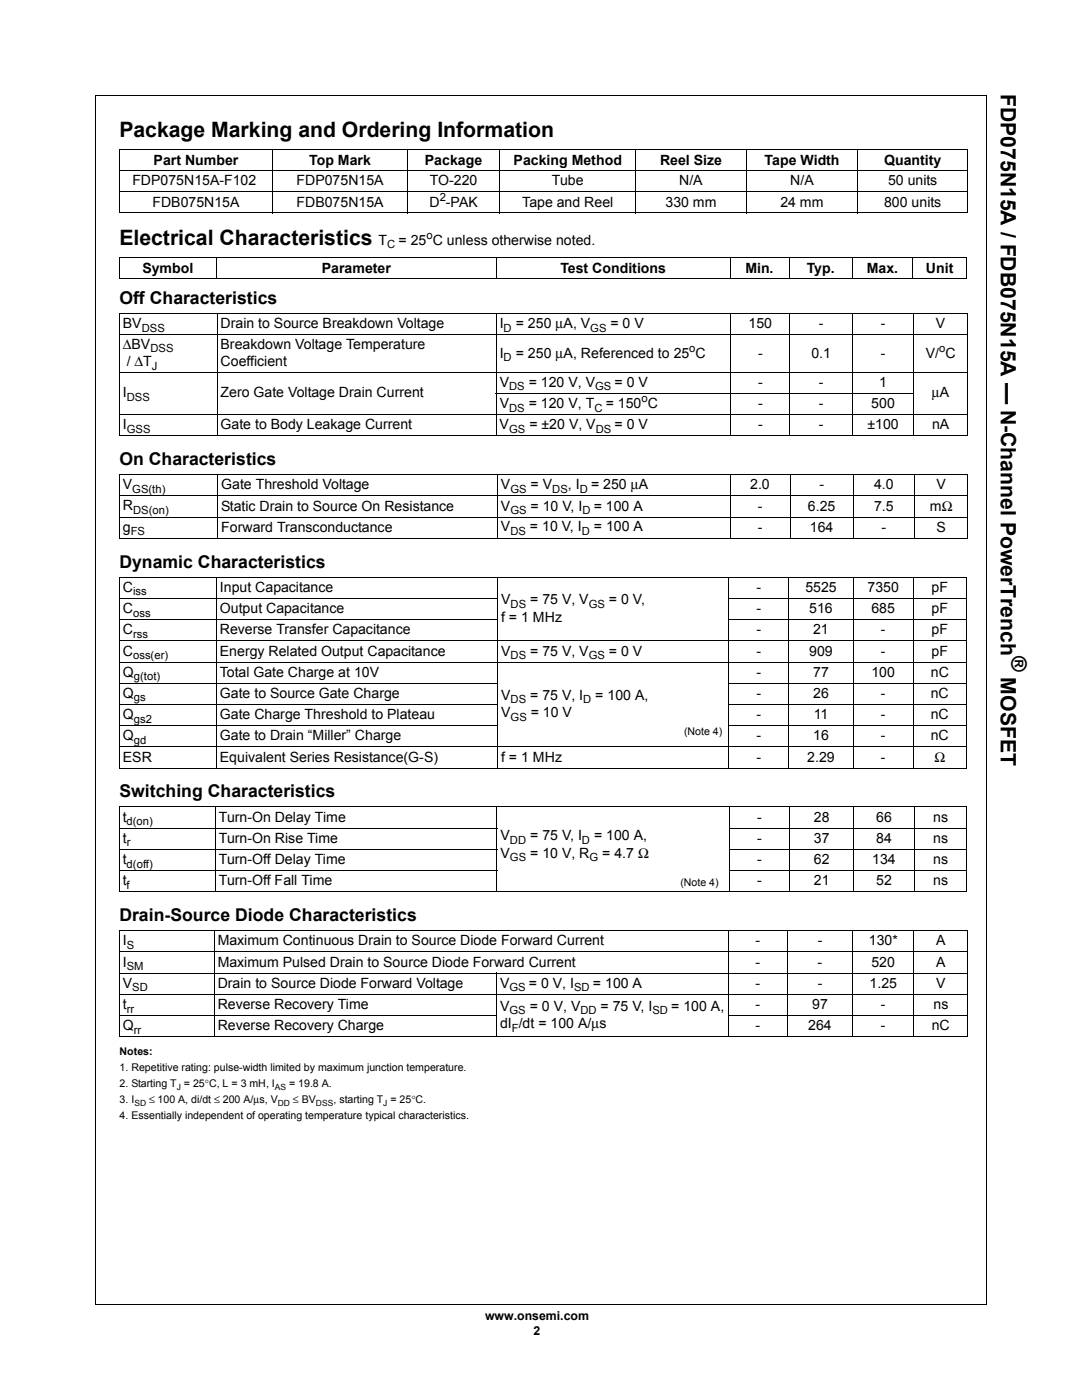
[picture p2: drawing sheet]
<svg xmlns="http://www.w3.org/2000/svg" width="216mm" height="279mm" viewBox="0 0 216 279" stroke-linecap="round" stroke-linejoin="round" font-family="sans-serif">
<defs><g id="words">
<g font-size="4.2">
<text x="199.7" y="18.7" transform="rotate(90 199.7 18.7)">FDP075N15A / FDB075N15A — N-Channel PowerTrench</text>
<text x="23.8" y="27.3">Package Marking and Ordering Information</text>
<text x="23.8" y="48.9">Electrical Characteristics</text>
<text x="201.8" y="130.9" transform="rotate(90 201.8 130.9)">®</text>
<text x="199.7" y="135.2" transform="rotate(90 199.7 135.2)">MOSFET</text>
</g>
<g font-size="3.5">
<text x="23.8" y="60.7">Off Characteristics</text>
<text x="23.8" y="92.8">On Characteristics</text>
<text x="23.8" y="113.3">Dynamic Characteristics</text>
<text x="23.8" y="159.2">Switching Characteristics</text>
<text x="23.8" y="183.9">Drain-Source Diode Characteristics</text>
</g>
<g font-size="2.8">
<text x="30.6" y="32.9">Part Number</text>
<text x="61.7" y="32.9">Top Mark</text>
<text x="84.8" y="32.9">Package</text>
<text x="102.5" y="32.9">Packing Method</text>
<text x="131.7" y="32.9">Reel Size</text>
<text x="152.6" y="32.9">Tape Width</text>
<text x="176.4" y="32.9">Quantity</text>
<text x="26.4" y="37">FDP075N15A-F102</text>
<text x="30.4" y="41.4">FDB075N15A</text>
<text x="59.2" y="37">FDP075N15A</text>
<text x="59.2" y="41.2">FDB075N15A</text>
<text x="85.7" y="41.2">D -PAK</text>
<text x="85.8" y="37">TO-220</text>
<text x="104.2" y="41.2">Tape and Reel</text>
<text x="110.1" y="37">Tube</text>
<text x="132.8" y="41.2">330 mm</text>
<text x="135.5" y="37">N/A</text>
<text x="155.7" y="41.2">24 mm</text>
<text x="157.7" y="37">N/A</text>
<text x="176.4" y="41.2">800 units</text>
<text x="177.2" y="37">50 units</text>
<text x="75.5" y="48.9">T</text>
<text x="79.5" y="48.9">= 25 C unless otherwise noted.</text>
<text x="28.4" y="54.4">Symbol</text>
<text x="64.2" y="54.4">Parameter</text>
<text x="111.8" y="54.4">Test Conditions</text>
<text x="148.7" y="54.4">Min.</text>
<text x="161" y="54.4">Typ.</text>
<text x="173" y="54.4">Max.</text>
<text x="184.8" y="54.4">Unit</text>
<text x="24.5" y="65.6">BV</text>
<text x="44" y="65.6">Drain to Source Breakdown Voltage</text>
<text x="99.7" y="65.6">I</text>
<text x="102.9" y="65.6">= 250 μA, V</text>
<text x="121.8" y="65.6">= 0 V</text>
<text x="149.4" y="65.6">150</text>
<text x="163.4" y="65.6">-</text>
<text x="175.7" y="65.6">-</text>
<text x="186.8" y="65.6">V</text>
<text x="24.5" y="69.6">Δ</text>
<text x="26.2" y="69.6">BV</text>
<text x="44" y="69.6">Breakdown Voltage Temperature</text>
<text x="99.7" y="71.4">I</text>
<text x="102.9" y="71.4">= 250 μA, Referenced to 25 C</text>
<text x="151.3" y="71.4">-</text>
<text x="161.9" y="71.4">0.1</text>
<text x="175.7" y="71.4">-</text>
<text x="184.7" y="71.4">V/ C</text>
<text x="25.3" y="73.1">/</text>
<text x="26.9" y="73.1">ΔT</text>
<text x="44" y="73.1">Coefficient</text>
<text x="99.7" y="77.2">V</text>
<text x="105.5" y="77.2">= 120 V, V</text>
<text x="122.6" y="77.2">= 0 V</text>
<text x="151.3" y="77.2">-</text>
<text x="163.4" y="77.2">-</text>
<text x="175.4" y="77.2">1</text>
<text x="24.5" y="79.3">I</text>
<text x="44" y="79.3">Zero Gate Voltage Drain Current</text>
<text x="99.7" y="81.4">V</text>
<text x="105.5" y="81.4">= 120 V, T</text>
<text x="120.9" y="81.4">= 150 C</text>
<text x="151.3" y="81.4">-</text>
<text x="163.4" y="81.4">-</text>
<text x="173.9" y="81.4">500</text>
<text x="185.9" y="79.3">μA</text>
<text x="24.5" y="85.7">I</text>
<text x="44" y="85.7">Gate to Body Leakage Current</text>
<text x="99.7" y="85.7">V</text>
<text x="105.6" y="85.7">= ±20 V, V</text>
<text x="122.6" y="85.7">= 0 V</text>
<text x="151.3" y="85.7">-</text>
<text x="163.4" y="85.7">-</text>
<text x="173.1" y="85.7">±100</text>
<text x="186" y="85.7">nA</text>
<text x="24.5" y="101.8">R</text>
<text x="24.5" y="97.7">V</text>
<text x="44.1" y="97.7">Gate Threshold Voltage</text>
<text x="44.1" y="101.9">Static Drain to Source On Resistance</text>
<text x="99.9" y="97.7">V</text>
<text x="99.9" y="101.9">V</text>
<text x="105.9" y="97.7">= V</text>
<text x="105.9" y="101.9">= 10 V, I</text>
<text x="113.3" y="97.7">, I</text>
<text x="117.9" y="97.7">= 250 μA</text>
<text x="118.5" y="101.9">= 100 A</text>
<text x="149.7" y="97.7">2.0</text>
<text x="151.2" y="101.9">-</text>
<text x="161.2" y="101.9">6.25</text>
<text x="163.5" y="97.7">-</text>
<text x="174.4" y="97.7">4.0</text>
<text x="174.4" y="101.9">7.5</text>
<text x="185.6" y="101.9">mΩ</text>
<text x="186.9" y="97.7">V</text>
<text x="24.5" y="106.1">g</text>
<text x="44.1" y="106.1">Forward Transconductance</text>
<text x="99.9" y="106">V</text>
<text x="105.7" y="106">= 10 V, I</text>
<text x="118.5" y="106">= 100 A</text>
<text x="151.2" y="106.1">-</text>
<text x="161.6" y="106.1">164</text>
<text x="175.9" y="106.1">-</text>
<text x="186.9" y="106.1">S</text>
<text x="24.5" y="118.1">C</text>
<text x="43.9" y="118.1">Input Capacitance</text>
<text x="151" y="118.1">-</text>
<text x="160.7" y="118.1">5525</text>
<text x="173.1" y="118.1">7350</text>
<text x="185.9" y="118.1">pF</text>
<text x="24.5" y="122.4">C</text>
<text x="43.9" y="122.4">Output Capacitance</text>
<text x="100" y="124.1">f = 1 MHz</text>
<text x="100" y="120.6">V</text>
<text x="105.8" y="120.6">= 75 V, V</text>
<text x="121.5" y="120.6">= 0 V,</text>
<text x="151" y="122.4">-</text>
<text x="161.5" y="122.4">516</text>
<text x="173.9" y="122.4">685</text>
<text x="185.9" y="122.4">pF</text>
<text x="24.5" y="126.6">C</text>
<text x="24.5" y="130.8">C</text>
<text x="43.9" y="126.6">Reverse Transfer Capacitance</text>
<text x="43.9" y="130.8">Energy Related Output Capacitance</text>
<text x="100" y="130.8">V</text>
<text x="105.8" y="130.8">= 75 V, V</text>
<text x="121.5" y="130.8">= 0 V</text>
<text x="150.9" y="126.6">-</text>
<text x="151" y="130.8">-</text>
<text x="161.5" y="130.8">909</text>
<text x="162.2" y="126.6">21</text>
<text x="175.8" y="126.6">-</text>
<text x="175.8" y="130.8">-</text>
<text x="185.9" y="126.6">pF</text>
<text x="185.9" y="130.8">pF</text>
<text x="24.5" y="135.1">Q</text>
<text x="43.9" y="135.1">Total Gate Charge at 10V</text>
<text x="151" y="135.1">-</text>
<text x="162.3" y="135.1">77</text>
<text x="173.9" y="135.1">100</text>
<text x="185.7" y="135.1">nC</text>
<text x="24.5" y="139.3">Q</text>
<text x="24.5" y="143.5">Q</text>
<text x="43.9" y="139.3">Gate to Source Gate Charge</text>
<text x="43.9" y="143.5">Gate Charge Threshold to Plateau</text>
<text x="100" y="139.6">V</text>
<text x="100" y="143.2">V</text>
<text x="105.8" y="139.6">= 75 V, I</text>
<text x="105.9" y="143.2">= 10 V</text>
<text x="118.8" y="139.6">= 100 A,</text>
<text x="151" y="139.3">-</text>
<text x="151" y="143.5">-</text>
<text x="162.3" y="139.3">26</text>
<text x="162.4" y="143.5">11</text>
<text x="175.8" y="143.5">-</text>
<text x="175.8" y="139.3">-</text>
<text x="185.7" y="143.5">nC</text>
<text x="185.7" y="139.3">nC</text>
<text x="24.5" y="147.8">Q</text>
<text x="43.9" y="147.8">Gate to Drain “Miller” Charge</text>
<text x="151" y="147.8">-</text>
<text x="162.3" y="147.8">16</text>
<text x="175.8" y="147.8">-</text>
<text x="185.7" y="147.8">nC</text>
<text x="24.5" y="152">ESR</text>
<text x="43.9" y="152">Equivalent Series Resistance(G-S)</text>
<text x="100" y="152">f = 1 MHz</text>
<text x="151" y="152">-</text>
<text x="161.1" y="152">2.29</text>
<text x="175.8" y="152">-</text>
<text x="186.5" y="152">Ω</text>
<text x="24.5" y="164">t</text>
<text x="43.7" y="164">Turn-On Delay Time</text>
<text x="99.9" y="167.7">V</text>
<text x="105.8" y="167.7">= 75 V, I</text>
<text x="118.5" y="167.7">= 100 A,</text>
<text x="151.1" y="164">-</text>
<text x="162.4" y="164">28</text>
<text x="174.8" y="164">66</text>
<text x="186.2" y="164">ns</text>
<text x="24.5" y="172.4">t</text>
<text x="24.5" y="168.2">t</text>
<text x="43.7" y="168.2">Turn-On Rise Time</text>
<text x="43.7" y="172.4">Turn-Off Delay Time</text>
<text x="99.9" y="171.2">V</text>
<text x="105.8" y="171.2">= 10 V, R</text>
<text x="120.2" y="171.2">= 4.7 Ω</text>
<text x="151.1" y="168.2">-</text>
<text x="151.1" y="172.4">-</text>
<text x="162.4" y="168.2">37</text>
<text x="162.4" y="172.4">62</text>
<text x="174.1" y="172.4">134</text>
<text x="174.8" y="168.2">84</text>
<text x="186.2" y="168.2">ns</text>
<text x="186.2" y="172.4">ns</text>
<text x="24.5" y="176.7">t</text>
<text x="43.7" y="176.7">Turn-Off Fall Time</text>
<text x="151.1" y="176.7">-</text>
<text x="162.4" y="176.7">21</text>
<text x="174.8" y="176.7">52</text>
<text x="186.2" y="176.7">ns</text>
<text x="24.5" y="188.7">I</text>
<text x="43.4" y="188.7">Maximum Continuous Drain to Source Diode Forward Current</text>
<text x="150.8" y="188.7">-</text>
<text x="163.2" y="188.7">-</text>
<text x="173.4" y="188.7">130*</text>
<text x="186.8" y="188.7">A</text>
<text x="24.5" y="197.1">V</text>
<text x="24.5" y="192.9">I</text>
<text x="43.4" y="192.9">Maximum Pulsed Drain to Source Diode Forward Current</text>
<text x="43.4" y="197.1">Drain to Source Diode Forward Voltage</text>
<text x="99.8" y="197.1">V</text>
<text x="105.5" y="197.1">= 0 V, I</text>
<text x="118.3" y="197.1">= 100 A</text>
<text x="150.8" y="192.9">-</text>
<text x="150.8" y="197.1">-</text>
<text x="163.2" y="192.9">-</text>
<text x="163.2" y="197.1">-</text>
<text x="173.5" y="197.1">1.25</text>
<text x="173.9" y="192.9">520</text>
<text x="186.8" y="192.9">A</text>
<text x="186.8" y="197.1">V</text>
<text x="24.5" y="201.4">t</text>
<text x="43.4" y="201.4">Reverse Recovery Time</text>
<text x="99.8" y="201.7">V</text>
<text x="105.7" y="201.7">= 0 V, V</text>
<text x="119.8" y="201.7">= 75 V, I</text>
<text x="133.9" y="201.7">= 100 A,</text>
<text x="150.8" y="201.4">-</text>
<text x="162.1" y="201.4">97</text>
<text x="175.8" y="201.4">-</text>
<text x="186.3" y="201.4">ns</text>
<text x="24.5" y="205.6">Q</text>
<text x="43.4" y="205.6">Reverse Recovery Charge</text>
<text x="99.8" y="205.3">dI /dt = 100 A/μs</text>
<text x="150.8" y="205.6">-</text>
<text x="161.3" y="205.6">264</text>
<text x="175.8" y="205.6">-</text>
<text x="185.9" y="205.6">nC</text>
</g>
<g font-size="2.5">
<text x="96.8" y="263.5">www.onsemi.com</text>
<text x="106.5" y="266.5">2</text>
</g>
<g font-size="2.2">
<text x="87.7" y="40.1">2</text>
<text x="85.1" y="47.7">o</text>
<text x="77.3" y="49.6">C</text>
<text x="28.3" y="66.3">DSS</text>
<text x="30" y="70.3">DSS</text>
<text x="100.5" y="66.3">D</text>
<text x="117.8" y="66.3">GS</text>
<text x="137.5" y="70.3">o</text>
<text x="187.4" y="70.3">o</text>
<text x="30.3" y="73.9">J</text>
<text x="100.5" y="72.1">D</text>
<text x="101.6" y="77.9">DS</text>
<text x="118.8" y="77.9">GS</text>
<text x="25.3" y="80">DSS</text>
<text x="101.6" y="82.1">DS</text>
<text x="118.6" y="82.1">C</text>
<text x="128" y="80.3">o</text>
<text x="25.3" y="86.4">GSS</text>
<text x="101.6" y="86.4">GS</text>
<text x="118.9" y="86.4">DS</text>
<text x="26.4" y="98.4">GS(th)</text>
<text x="101.8" y="98.4">GS</text>
<text x="110.2" y="98.4">DS</text>
<text x="115.7" y="98.4">D</text>
<text x="26.1" y="106.8">FS</text>
<text x="26.5" y="102.5">DS(on)</text>
<text x="101.8" y="102.6">GS</text>
<text x="101.8" y="106.7">DS</text>
<text x="116.1" y="106.7">D</text>
<text x="116.2" y="102.6">D</text>
<text x="26.5" y="118.8">iss</text>
<text x="26.5" y="123.1">oss</text>
<text x="101.9" y="121.3">DS</text>
<text x="117.5" y="121.3">GS</text>
<text x="26.5" y="127.3">rss</text>
<text x="26.5" y="131.5">oss(er)</text>
<text x="101.9" y="131.5">DS</text>
<text x="117.5" y="131.5">GS</text>
<text x="26.7" y="135.8">g(tot)</text>
<text x="26.7" y="140">gs</text>
<text x="101.9" y="140.4">DS</text>
<text x="101.9" y="143.9">GS</text>
<text x="116.4" y="140.4">D</text>
<text x="26.7" y="144.2">gs2</text>
<text x="26.7" y="148.5">gd</text>
<text x="25.3" y="164.7">d(on)</text>
<text x="25.3" y="173.2">d(off)</text>
<text x="25.3" y="168.9">r</text>
<text x="101.7" y="168.4">DD</text>
<text x="101.7" y="171.9">GS</text>
<text x="116.1" y="168.4">D</text>
<text x="117.6" y="171.9">G</text>
<text x="25.3" y="177.4">f</text>
<text x="25.3" y="189.4">S</text>
<text x="25.3" y="193.6">SM</text>
<text x="26.4" y="197.8">SD</text>
<text x="101.7" y="197.8">GS</text>
<text x="114.6" y="197.8">SD</text>
<text x="25.3" y="202.1">rr</text>
<text x="101.7" y="202.4">GS</text>
<text x="115.8" y="202.4">DD</text>
<text x="130.2" y="202.4">SD</text>
<text x="26.7" y="206.3">rr</text>
<text x="102.1" y="206">F</text>
</g>
<g font-size="2.1">
<text x="136.5" y="146.7">(Note 4)</text>
<text x="135.8" y="176.7">(Note 4)</text>
<text x="23.9" y="210.6">Notes:</text>
<text x="23.9" y="213.8">1. Repetitive rating: pulse-width limited by maximum junction temperature.</text>
<text x="23.9" y="217">2. Starting T = 25°C, L = 3 mH, I</text>
<text x="23.9" y="220.2">3. I</text>
<text x="29.8" y="220.2">≤ 100 A, di/dt ≤ 200 A/μs, V</text>
<text x="57.7" y="217">= 19.8 A.</text>
<text x="58.5" y="220.2">≤ BV</text>
<text x="66.5" y="220.2">, starting T = 25°C.</text>
<text x="23.9" y="223.3">4. Essentially independent of operating temperature typical characteristics.</text>
</g>
<g font-size="1.7">
<text x="26.8" y="220.7">SD</text>
<text x="35.3" y="217.5">J</text>
<text x="54.8" y="217.5">AS</text>
<text x="55.4" y="220.7">DD</text>
<text x="63" y="220.7">DSS</text>
<text x="76.5" y="220.7">J</text>
</g>
</g></defs>
<g fill="none" stroke="#000" stroke-width=".2">
<path d="M19 19v241.3M19 19.1h177.9M196.8 19.1v241.3M23.8 29.8h169.3M23.8 34h169.3M23.8 38.3h169.3M23.8 29.8v12.7M54.4 29.8v12.7M81.3 29.8v12.7M99.8 29.8v12.7M126.8 29.8v12.7M148.9 29.8v12.7"/>
<path d="M171.2 29.8v12.7M193.1 29.8v12.7M23.8 42.5h169.3M23.8 51.3h169.2M23.8 55.6h169.2M23.8 51.4v4.1M43.2 51.3v4.3M99.1 51.3v4.3M145.7 51.3v4.3M157.5 51.3v4.3M170.1 51.3v4.3M182.1 51.3v4.3"/>
<path d="M192.9 51.4v4.1M23.8 62.6h169.3M23.8 66.8h169.3M23.8 74.3h169.3M23.8 62.7v24.2M43.3 62.6v24.4M99 78.5h83.4M99 62.6v24.4M145.8 62.6v24.4M157.6 62.6v24.4M170.1 62.6v24.4M182.3 62.6v24.4"/>
<path d="M193 62.7v24.2M23.8 82.7h169.3M23.8 87h169.3M23.8 94.7h169.4M23.8 99h169.4M23.8 94.8v12.6h169.4M43.4 94.7v12.8M99.3 94.7v12.8M145.7 94.7v12.8M157.6 94.7v12.8M170.3 94.7v12.8M182.5 94.7v12.8"/>
<path d="M193.1 94.8v12.6M23.8 103.2h169.4M23.8 115.2h169.1M23.8 119.4h75.5M23.8 115.2v38M43.2 115.1v38.2M99.3 115.1v38.2M145.4 119.4h47.5M145.4 115.1v38.2M157.4 115.1v38.2M170.2 115.1v38.2M182.2 115.1v38.2"/>
<path d="M192.8 115.2v38M23.8 123.7h75.5M23.8 127.9h169.1M23.8 132.1h169.1M23.8 136.4h75.5M145.4 123.7h47.5M145.4 136.4h47.5M23.8 140.6h75.5M23.8 144.8h75.5M23.8 149.1h169.1M23.8 153.3h169.1M145.4 140.6h47.5"/>
<path d="M145.4 144.8h47.5M23.8 161h169.2M23.8 165.3h75.4M23.8 169.5h75.4M23.8 173.7h75.4M23.8 178h169.2M23.8 161.1v16.8M43 161v17M99.2 161v17M145.5 165.3h47.5M145.5 169.5h47.5M145.5 173.7h47.5"/>
<path d="M145.6 161v17M157.6 161v17M170.4 161v17M182.4 161v17M192.9 161.1v16.8M23.8 185.7h169.4M23.8 190h169.4M23.8 194.2h169.4M23.8 198.4h169.4M23.8 185.8v21.1M42.7 185.7v21.2M99.1 194.2v12.7"/>
<path d="M145.4 185.7v21.2M157.1 185.7v21.2M170.2 185.7v21.2M182.4 185.7v21.2M193.1 185.8v21.1M23.8 202.7h75.3M23.8 206.9h169.4M145.3 202.7h47.9M19 260.4h177.8"/>
</g>
<use href="#words"/>
</svg>
